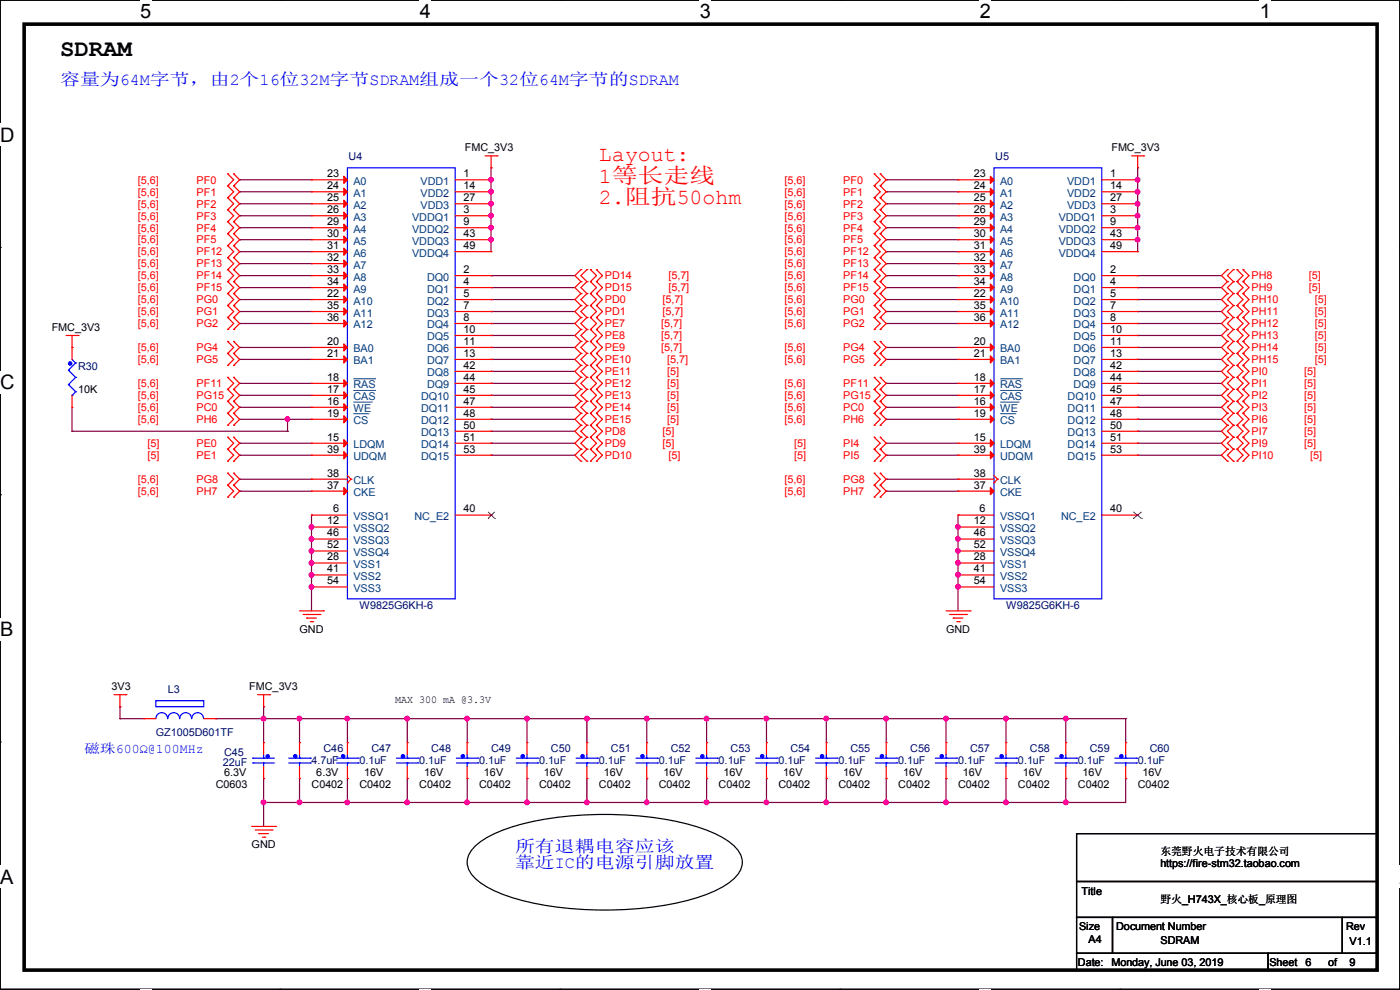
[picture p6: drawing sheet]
<svg xmlns="http://www.w3.org/2000/svg" width="297mm" height="210mm" viewBox="0 0 297 210" stroke-linecap="round" stroke-linejoin="round" font-family="sans-serif">
<defs><g id="words">
<text font-size="5.1" x="12.7" y="11.9">SDRAM</text>
<g font-size="4.6" fill="#f00">
<text x="127" y="34.2">Layout:</text>
<text x="127" y="38.7">1等长走线</text>
<text x="127" y="43.3">2.阻抗50ohm</text>
</g>
<g font-size="4.2">
<text x="29.7" y="3.9">5</text>
<text x="89.1" y="3.9">4</text>
<text x="148.5" y="3.9">3</text>
<text x="207.9" y="3.9">2</text>
<text x="267.2" y="3.9">1</text>
<text x="0" y="30.1">D</text>
<text x="0" y="82.5">C</text>
<text x="0" y="135">B</text>
<text x="0" y="187.4">A</text>
<text x="297" y="187.4">A</text>
</g>
<g font-size="3.6" fill="#00f">
<text x="12.7" y="18.1">容量为64M字节，由2个16位32M字节SDRAM组成一个32位64M字节的SDRAM</text>
<text x="109.3" y="180.6">所有退耦电容应该</text>
<text x="109.3" y="184.2">靠近IC的电源引脚放置</text>
</g>
<text font-size="2.8" fill="#00f" x="17.8" y="159.8">磁珠600Ω@100MHz</text>
<g font-size="2.3" fill="#000080">
<text x="74" y="33.9">U4</text>
<text x="211.1" y="33.9">U5</text>
<text x="16.6" y="78.6">R30</text>
<text x="76.2" y="129.1">W9825G6KH-6</text>
<text x="213.4" y="129.1">W9825G6KH-6</text>
<text x="35.6" y="146.9">L3</text>
<text x="33.1" y="156">GZ1005D601TF</text>
<text x="47.5" y="160.4">C45</text>
<text x="68.6" y="159.6">C46</text>
<text x="78.8" y="159.6">C47</text>
<text x="91.5" y="159.6">C48</text>
<text x="104.2" y="159.6">C49</text>
<text x="116.9" y="159.6">C50</text>
<text x="129.6" y="159.6">C51</text>
<text x="142.3" y="159.6">C52</text>
<text x="155" y="159.6">C53</text>
<text x="167.7" y="159.6">C54</text>
<text x="180.4" y="159.6">C55</text>
<text x="193.1" y="159.6">C56</text>
<text x="205.8" y="159.6">C57</text>
<text x="218.5" y="159.6">C58</text>
<text x="231.2" y="159.6">C59</text>
<text x="243.9" y="159.6">C60</text>
<text x="47.3" y="162.4">22uF</text>
<text x="66.1" y="162.1">4.7uF</text>
<text x="76.2" y="162.1">0.1uF</text>
<text x="88.9" y="162.1">0.1uF</text>
<text x="101.6" y="162.1">0.1uF</text>
<text x="114.4" y="162.1">0.1uF</text>
<text x="127" y="162.1">0.1uF</text>
<text x="139.8" y="162.1">0.1uF</text>
<text x="152.5" y="162.1">0.1uF</text>
<text x="165.2" y="162.1">0.1uF</text>
<text x="177.9" y="162.1">0.1uF</text>
<text x="190.6" y="162.1">0.1uF</text>
<text x="203.3" y="162.1">0.1uF</text>
<text x="216" y="162.1">0.1uF</text>
<text x="228.7" y="162.1">0.1uF</text>
<text x="241.4" y="162.1">0.1uF</text>
</g>
<g font-size="2.3">
<text x="98.6" y="32.1">FMC_3V3</text>
<text x="235.8" y="32.1">FMC_3V3</text>
<text x="69.4" y="37.6">23</text>
<text x="69.4" y="40.1">24</text>
<text x="98.3" y="40.1">14</text>
<text x="98.3" y="37.6">1</text>
<text x="206.6" y="37.6">23</text>
<text x="206.6" y="40.1">24</text>
<text x="235.5" y="40.1">14</text>
<text x="235.5" y="37.6">1</text>
<text x="69.4" y="42.7">25</text>
<text x="69.4" y="47.8">29</text>
<text x="69.4" y="45.2">26</text>
<text x="98.3" y="47.8">9</text>
<text x="98.3" y="45.2">3</text>
<text x="98.3" y="42.7">27</text>
<text x="206.6" y="42.7">25</text>
<text x="206.6" y="47.8">29</text>
<text x="206.6" y="45.2">26</text>
<text x="235.5" y="47.8">9</text>
<text x="235.5" y="45.2">3</text>
<text x="235.5" y="42.7">27</text>
<text x="69.4" y="52.8">31</text>
<text x="69.4" y="50.3">30</text>
<text x="98.3" y="50.3">43</text>
<text x="98.3" y="52.8">49</text>
<text x="206.6" y="52.8">31</text>
<text x="206.6" y="50.3">30</text>
<text x="235.5" y="50.3">43</text>
<text x="235.5" y="52.8">49</text>
<text x="69.4" y="57.9">33</text>
<text x="69.4" y="55.4">32</text>
<text x="98.3" y="57.9">2</text>
<text x="206.6" y="57.9">33</text>
<text x="206.6" y="55.4">32</text>
<text x="235.5" y="57.9">2</text>
<text x="69.4" y="60.5">34</text>
<text x="69.4" y="63">22</text>
<text x="69.4" y="65.5">35</text>
<text x="98.3" y="60.5">4</text>
<text x="98.3" y="63">5</text>
<text x="98.3" y="65.5">7</text>
<text x="206.6" y="60.5">34</text>
<text x="206.6" y="63">22</text>
<text x="206.6" y="65.5">35</text>
<text x="235.5" y="60.5">4</text>
<text x="235.5" y="63">5</text>
<text x="235.5" y="65.5">7</text>
<text x="11" y="70.2">FMC_3V3</text>
<text x="69.4" y="68.1">36</text>
<text x="98.3" y="68.1">8</text>
<text x="98.3" y="70.6">10</text>
<text x="206.6" y="68.1">36</text>
<text x="235.5" y="68.1">8</text>
<text x="235.5" y="70.6">10</text>
<text x="69.4" y="73.2">20</text>
<text x="69.4" y="75.7">21</text>
<text x="98.3" y="73.2">11</text>
<text x="98.3" y="75.7">13</text>
<text x="206.6" y="73.2">20</text>
<text x="206.6" y="75.7">21</text>
<text x="235.5" y="73.2">11</text>
<text x="235.5" y="75.7">13</text>
<text x="16.6" y="83.4">10K</text>
<text x="69.4" y="83.3">17</text>
<text x="69.4" y="80.8">18</text>
<text x="98.3" y="78.2">42</text>
<text x="98.3" y="80.8">44</text>
<text x="98.3" y="83.3">45</text>
<text x="206.6" y="83.3">17</text>
<text x="206.6" y="80.8">18</text>
<text x="235.5" y="78.2">42</text>
<text x="235.5" y="80.8">44</text>
<text x="235.5" y="83.3">45</text>
<text x="69.4" y="88.4">19</text>
<text x="69.4" y="85.9">16</text>
<text x="98.3" y="85.9">47</text>
<text x="98.3" y="88.4">48</text>
<text x="206.6" y="88.4">19</text>
<text x="206.6" y="85.9">16</text>
<text x="235.5" y="85.9">47</text>
<text x="235.5" y="88.4">48</text>
<text x="69.4" y="93.5">15</text>
<text x="98.3" y="90.9">50</text>
<text x="98.3" y="93.5">51</text>
<text x="206.6" y="93.5">15</text>
<text x="235.5" y="90.9">50</text>
<text x="235.5" y="93.5">51</text>
<text x="69.4" y="101.1">38</text>
<text x="69.4" y="96">39</text>
<text x="98.3" y="96">53</text>
<text x="206.6" y="101.1">38</text>
<text x="206.6" y="96">39</text>
<text x="235.5" y="96">53</text>
<text x="69.4" y="103.6">37</text>
<text x="206.6" y="103.6">37</text>
<text x="69.4" y="111.3">12</text>
<text x="69.4" y="113.8">46</text>
<text x="70.7" y="108.7">6</text>
<text x="98.3" y="108.7">40</text>
<text x="206.6" y="111.3">12</text>
<text x="206.6" y="113.8">46</text>
<text x="207.8" y="108.7">6</text>
<text x="235.5" y="108.7">40</text>
<text x="69.4" y="118.9">28</text>
<text x="69.4" y="116.3">52</text>
<text x="206.6" y="118.9">28</text>
<text x="206.6" y="116.3">52</text>
<text x="69.4" y="121.4">41</text>
<text x="69.4" y="124">54</text>
<text x="206.6" y="121.4">41</text>
<text x="206.6" y="124">54</text>
<text x="63.5" y="134.2">GND</text>
<text x="200.7" y="134.2">GND</text>
<text x="23.7" y="146.4">3V3</text>
<text x="52.9" y="146.4">FMC_3V3</text>
<text x="83.9" y="149.2">MAX 300 mA @3.3V</text>
<text x="45.8" y="167.2">C0603</text>
<text x="47.5" y="164.7">6.3V</text>
<text x="66.1" y="167.2">C0402</text>
<text x="67.1" y="164.7">6.3V</text>
<text x="76.2" y="167.2">C0402</text>
<text x="77.3" y="164.7">16V</text>
<text x="88.9" y="167.2">C0402</text>
<text x="90" y="164.7">16V</text>
<text x="101.6" y="167.2">C0402</text>
<text x="102.7" y="164.7">16V</text>
<text x="114.4" y="167.2">C0402</text>
<text x="115.4" y="164.7">16V</text>
<text x="127" y="167.2">C0402</text>
<text x="128.1" y="164.7">16V</text>
<text x="139.8" y="167.2">C0402</text>
<text x="140.8" y="164.7">16V</text>
<text x="152.5" y="167.2">C0402</text>
<text x="153.5" y="164.7">16V</text>
<text x="165.2" y="167.2">C0402</text>
<text x="166.2" y="164.7">16V</text>
<text x="177.9" y="167.2">C0402</text>
<text x="178.9" y="164.7">16V</text>
<text x="190.6" y="167.2">C0402</text>
<text x="191.6" y="164.7">16V</text>
<text x="203.3" y="167.2">C0402</text>
<text x="204.3" y="164.7">16V</text>
<text x="216" y="167.2">C0402</text>
<text x="217" y="164.7">16V</text>
<text x="228.7" y="167.2">C0402</text>
<text x="229.7" y="164.7">16V</text>
<text x="241.4" y="167.2">C0402</text>
<text x="242.4" y="164.7">16V</text>
<text x="53.4" y="179.9">GND</text>
<text x="246.2" y="181.4">东莞野火电子技术有限公司</text>
<text x="246.2" y="184">https://fire-stm32.taobao.com</text>
<text x="229.4" y="189.8">Title</text>
<text x="246.2" y="191.6">野火_H743X_核心板_原理图</text>
<text x="228.9" y="197.2">Size</text>
<text x="236.8" y="197.2">Document Number</text>
<text x="285.6" y="197.2">Rev</text>
<text x="230.9" y="200">A4</text>
<text x="246.2" y="200.2">SDRAM</text>
<text x="286.3" y="200.5">V1.1</text>
<text x="228.7" y="204.8">Date:</text>
<text x="235.8" y="204.8">Monday, June 03, 2019</text>
<text x="269.3" y="204.8">Sheet</text>
<text x="276.9" y="204.8">6</text>
<text x="281.7" y="204.8">of</text>
<text x="286.3" y="204.8">9</text>
</g>
<g font-size="2.3" fill="#f00">
<text x="29.3" y="38.9">[5,6]</text>
<text x="29.3" y="41.5">[5,6]</text>
<text x="41.7" y="38.9">PF0</text>
<text x="41.7" y="41.5">PF1</text>
<text x="166.4" y="38.9">[5,6]</text>
<text x="166.4" y="41.5">[5,6]</text>
<text x="178.9" y="38.9">PF0</text>
<text x="178.9" y="41.5">PF1</text>
<text x="29.3" y="44">[5,6]</text>
<text x="29.3" y="46.6">[5,6]</text>
<text x="41.7" y="44">PF2</text>
<text x="41.7" y="46.6">PF3</text>
<text x="166.4" y="44">[5,6]</text>
<text x="166.4" y="46.6">[5,6]</text>
<text x="178.9" y="44">PF2</text>
<text x="178.9" y="46.6">PF3</text>
<text x="29.3" y="49.1">[5,6]</text>
<text x="29.3" y="51.6">[5,6]</text>
<text x="41.7" y="49.1">PF4</text>
<text x="41.7" y="51.6">PF5</text>
<text x="166.4" y="49.1">[5,6]</text>
<text x="166.4" y="51.6">[5,6]</text>
<text x="178.9" y="49.1">PF4</text>
<text x="178.9" y="51.6">PF5</text>
<text x="29.3" y="54.2">[5,6]</text>
<text x="29.3" y="56.7">[5,6]</text>
<text x="29.3" y="59.3">[5,6]</text>
<text x="41.7" y="54.2">PF12</text>
<text x="41.7" y="56.7">PF13</text>
<text x="41.7" y="59.3">PF14</text>
<text x="128.3" y="59.3">PD14</text>
<text x="141.8" y="59.3">[5,7]</text>
<text x="166.4" y="54.2">[5,6]</text>
<text x="166.4" y="56.7">[5,6]</text>
<text x="166.4" y="59.3">[5,6]</text>
<text x="178.9" y="54.2">PF12</text>
<text x="178.9" y="56.7">PF13</text>
<text x="178.9" y="59.3">PF14</text>
<text x="265.5" y="59.3">PH8</text>
<text x="277.7" y="59.3">[5]</text>
<text x="29.3" y="61.8">[5,6]</text>
<text x="29.3" y="64.3">[5,6]</text>
<text x="41.7" y="61.8">PF15</text>
<text x="41.7" y="64.3">PG0</text>
<text x="128.3" y="61.8">PD15</text>
<text x="128.3" y="64.3">PD0</text>
<text x="140.5" y="64.3">[5,7]</text>
<text x="141.8" y="61.8">[5,7]</text>
<text x="166.4" y="61.8">[5,6]</text>
<text x="166.4" y="64.3">[5,6]</text>
<text x="178.9" y="61.8">PF15</text>
<text x="178.9" y="64.3">PG0</text>
<text x="265.5" y="61.8">PH9</text>
<text x="265.5" y="64.3">PH10</text>
<text x="277.7" y="61.8">[5]</text>
<text x="279" y="64.3">[5]</text>
<text x="29.3" y="66.9">[5,6]</text>
<text x="29.3" y="69.4">[5,6]</text>
<text x="41.7" y="66.9">PG1</text>
<text x="41.7" y="69.4">PG2</text>
<text x="128.3" y="66.9">PD1</text>
<text x="128.3" y="69.4">PE7</text>
<text x="128.3" y="72">PE8</text>
<text x="140.3" y="69.4">[5,7]</text>
<text x="140.3" y="72">[5,7]</text>
<text x="140.5" y="66.9">[5,7]</text>
<text x="166.4" y="66.9">[5,6]</text>
<text x="166.4" y="69.4">[5,6]</text>
<text x="178.9" y="66.9">PG1</text>
<text x="178.9" y="69.4">PG2</text>
<text x="265.5" y="66.9">PH11</text>
<text x="265.5" y="69.4">PH12</text>
<text x="265.5" y="72">PH13</text>
<text x="279" y="66.9">[5]</text>
<text x="279" y="69.4">[5]</text>
<text x="279" y="72">[5]</text>
<text x="29.3" y="74.5">[5,6]</text>
<text x="29.3" y="77">[5,6]</text>
<text x="41.7" y="74.5">PG4</text>
<text x="41.7" y="77">PG5</text>
<text x="128.3" y="74.5">PE9</text>
<text x="128.3" y="77">PE10</text>
<text x="140.3" y="74.5">[5,7]</text>
<text x="141.5" y="77">[5,7]</text>
<text x="166.4" y="74.5">[5,6]</text>
<text x="166.4" y="77">[5,6]</text>
<text x="178.9" y="74.5">PG4</text>
<text x="178.9" y="77">PG5</text>
<text x="265.5" y="74.5">PH14</text>
<text x="265.5" y="77">PH15</text>
<text x="279" y="74.5">[5]</text>
<text x="279" y="77">[5]</text>
<text x="29.3" y="82.1">[5,6]</text>
<text x="41.7" y="82.1">PF11</text>
<text x="128.3" y="79.6">PE11</text>
<text x="128.3" y="82.1">PE12</text>
<text x="141.5" y="79.6">[5]</text>
<text x="141.5" y="82.1">[5]</text>
<text x="166.4" y="82.1">[5,6]</text>
<text x="178.9" y="82.1">PF11</text>
<text x="265.5" y="79.6">PI0</text>
<text x="265.5" y="82.1">PI1</text>
<text x="276.7" y="79.6">[5]</text>
<text x="276.7" y="82.1">[5]</text>
<text x="29.3" y="84.7">[5,6]</text>
<text x="29.3" y="87.2">[5,6]</text>
<text x="29.3" y="89.7">[5,6]</text>
<text x="41.7" y="84.7">PG15</text>
<text x="41.7" y="87.2">PC0</text>
<text x="41.7" y="89.7">PH6</text>
<text x="128.3" y="84.7">PE13</text>
<text x="128.3" y="87.2">PE14</text>
<text x="128.3" y="89.7">PE15</text>
<text x="141.5" y="84.7">[5]</text>
<text x="141.5" y="87.2">[5]</text>
<text x="141.5" y="89.7">[5]</text>
<text x="166.4" y="84.7">[5,6]</text>
<text x="166.4" y="87.2">[5,6]</text>
<text x="166.4" y="89.7">[5,6]</text>
<text x="178.9" y="84.7">PG15</text>
<text x="178.9" y="87.2">PC0</text>
<text x="178.9" y="89.7">PH6</text>
<text x="265.5" y="84.7">PI2</text>
<text x="265.5" y="87.2">PI3</text>
<text x="265.5" y="89.7">PI6</text>
<text x="276.7" y="84.7">[5]</text>
<text x="276.7" y="87.2">[5]</text>
<text x="276.7" y="89.7">[5]</text>
<text x="31.3" y="94.8">[5]</text>
<text x="41.7" y="94.8">PE0</text>
<text x="128.3" y="92.3">PD8</text>
<text x="128.3" y="94.8">PD9</text>
<text x="140.5" y="92.3">[5]</text>
<text x="140.5" y="94.8">[5]</text>
<text x="168.5" y="94.8">[5]</text>
<text x="178.9" y="94.8">PI4</text>
<text x="265.5" y="92.3">PI7</text>
<text x="265.5" y="94.8">PI9</text>
<text x="276.7" y="92.3">[5]</text>
<text x="276.7" y="94.8">[5]</text>
<text x="31.3" y="97.4">[5]</text>
<text x="41.7" y="97.4">PE1</text>
<text x="128.3" y="97.4">PD10</text>
<text x="141.8" y="97.4">[5]</text>
<text x="168.5" y="97.4">[5]</text>
<text x="178.9" y="97.4">PI5</text>
<text x="265.5" y="97.4">PI10</text>
<text x="277.9" y="97.4">[5]</text>
<text x="29.3" y="105">[5,6]</text>
<text x="29.3" y="102.4">[5,6]</text>
<text x="41.7" y="105">PH7</text>
<text x="41.7" y="102.4">PG8</text>
<text x="166.4" y="105">[5,6]</text>
<text x="166.4" y="102.4">[5,6]</text>
<text x="178.9" y="105">PH7</text>
<text x="178.9" y="102.4">PG8</text>
</g>
<g font-size="2.3" fill="#004080">
<text x="75" y="39.2">A0</text>
<text x="75" y="41.7">A1</text>
<text x="89.2" y="41.7">VDD2</text>
<text x="89.2" y="39.2">VDD1</text>
<text x="212.1" y="39.2">A0</text>
<text x="212.1" y="41.7">A1</text>
<text x="226.4" y="41.7">VDD2</text>
<text x="226.4" y="39.2">VDD1</text>
<text x="75" y="44.3">A2</text>
<text x="75" y="46.8">A3</text>
<text x="87.4" y="46.8">VDDQ1</text>
<text x="89.2" y="44.3">VDD3</text>
<text x="212.1" y="44.3">A2</text>
<text x="212.1" y="46.8">A3</text>
<text x="224.6" y="46.8">VDDQ1</text>
<text x="226.4" y="44.3">VDD3</text>
<text x="75" y="49.4">A4</text>
<text x="75" y="51.9">A5</text>
<text x="87.4" y="49.4">VDDQ2</text>
<text x="87.4" y="51.9">VDDQ3</text>
<text x="212.1" y="49.4">A4</text>
<text x="212.1" y="51.9">A5</text>
<text x="224.6" y="49.4">VDDQ2</text>
<text x="224.6" y="51.9">VDDQ3</text>
<text x="75" y="59.5">A8</text>
<text x="75" y="54.4">A6</text>
<text x="75" y="57">A7</text>
<text x="87.4" y="54.4">VDDQ4</text>
<text x="90.6" y="59.5">DQ0</text>
<text x="212.1" y="59.5">A8</text>
<text x="212.1" y="54.4">A6</text>
<text x="212.1" y="57">A7</text>
<text x="224.6" y="54.4">VDDQ4</text>
<text x="227.8" y="59.5">DQ0</text>
<text x="75" y="62.1">A9</text>
<text x="75" y="64.6">A10</text>
<text x="90.6" y="62.1">DQ1</text>
<text x="90.6" y="64.6">DQ2</text>
<text x="212.1" y="62.1">A9</text>
<text x="212.1" y="64.6">A10</text>
<text x="227.8" y="62.1">DQ1</text>
<text x="227.8" y="64.6">DQ2</text>
<text x="75" y="69.7">A12</text>
<text x="75" y="67.1">A11</text>
<text x="90.6" y="67.1">DQ3</text>
<text x="90.6" y="69.7">DQ4</text>
<text x="212.1" y="69.7">A12</text>
<text x="212.1" y="67.1">A11</text>
<text x="227.8" y="67.1">DQ3</text>
<text x="227.8" y="69.7">DQ4</text>
<text x="75" y="74.8">BA0</text>
<text x="75" y="77.3">BA1</text>
<text x="90.6" y="72.2">DQ5</text>
<text x="90.6" y="74.8">DQ6</text>
<text x="90.6" y="77.3">DQ7</text>
<text x="212.1" y="74.8">BA0</text>
<text x="212.1" y="77.3">BA1</text>
<text x="227.8" y="72.2">DQ5</text>
<text x="227.8" y="74.8">DQ6</text>
<text x="227.8" y="77.3">DQ7</text>
<text x="75" y="82.4">RAS</text>
<text x="90.6" y="79.8">DQ8</text>
<text x="90.6" y="82.4">DQ9</text>
<text x="212.1" y="82.4">RAS</text>
<text x="227.8" y="79.8">DQ8</text>
<text x="227.8" y="82.4">DQ9</text>
<text x="75" y="84.9">CAS</text>
<text x="75" y="87.5">WE</text>
<text x="89.3" y="84.9">DQ10</text>
<text x="89.3" y="87.5">DQ11</text>
<text x="212.1" y="84.9">CAS</text>
<text x="212.1" y="87.5">WE</text>
<text x="226.5" y="84.9">DQ10</text>
<text x="226.5" y="87.5">DQ11</text>
<text x="75" y="90">CS</text>
<text x="75" y="95.1">LDQM</text>
<text x="89.3" y="90">DQ12</text>
<text x="89.3" y="92.5">DQ13</text>
<text x="89.3" y="95.1">DQ14</text>
<text x="212.1" y="90">CS</text>
<text x="212.1" y="95.1">LDQM</text>
<text x="226.5" y="90">DQ12</text>
<text x="226.5" y="92.5">DQ13</text>
<text x="226.5" y="95.1">DQ14</text>
<text x="75" y="97.6">UDQM</text>
<text x="89.3" y="97.6">DQ15</text>
<text x="212.1" y="97.6">UDQM</text>
<text x="226.5" y="97.6">DQ15</text>
<text x="75" y="105.2">CKE</text>
<text x="75" y="102.7">CLK</text>
<text x="212.1" y="105.2">CKE</text>
<text x="212.1" y="102.7">CLK</text>
<text x="75" y="110.3">VSSQ1</text>
<text x="75" y="112.9">VSSQ2</text>
<text x="87.9" y="110.3">NC_E2</text>
<text x="212.1" y="110.3">VSSQ1</text>
<text x="212.1" y="112.9">VSSQ2</text>
<text x="225.1" y="110.3">NC_E2</text>
<text x="75" y="115.4">VSSQ3</text>
<text x="75" y="117.9">VSSQ4</text>
<text x="212.1" y="115.4">VSSQ3</text>
<text x="212.1" y="117.9">VSSQ4</text>
<text x="75" y="123">VSS2</text>
<text x="75" y="125.6">VSS3</text>
<text x="75" y="120.5">VSS1</text>
<text x="212.1" y="123">VSS2</text>
<text x="212.1" y="125.6">VSS3</text>
<text x="212.1" y="120.5">VSS1</text>
</g>
</g></defs>
<path d="M0 0h297v209.8h-297z" fill="none" stroke="#000" stroke-width=".25"/>
<g fill="#fff">
<path d="M29.7 0h2.4v4.8h-2.4z"/>
<path d="M29.7 209.8h2.4v.2h-2.4z"/>
</g>
<path d="M59.4 0h.1M59.4 209.8h.1" fill="none" stroke="#000" stroke-width=".25"/>
<g fill="#fff">
<path d="M89.1 0h2.3v4.8h-2.3z"/>
<path d="M89.1 209.8h2.3v.2h-2.3z"/>
</g>
<path d="M118.8 0h.1M118.8 209.8h.1" fill="none" stroke="#000" stroke-width=".25"/>
<g fill="#fff">
<path d="M148.5 0h2.3v4.8h-2.3z"/>
<path d="M148.5 209.8h2.3v.2h-2.3z"/>
</g>
<path d="M178.2 0h.1M178.2 209.8h.1" fill="none" stroke="#000" stroke-width=".25"/>
<g fill="#fff">
<path d="M207.9 0h2.3v4.8h-2.3z"/>
<path d="M207.9 209.8h2.3v.2h-2.3z"/>
</g>
<path d="M237.6 0h.1M237.6 209.8h.1" fill="none" stroke="#000" stroke-width=".25"/>
<g fill="#fff">
<path d="M267.3 0h2.3v4.8h-2.3z"/>
<path d="M267.3 209.8h2.3v.2h-2.3z"/>
<path d="M0 26.2h3.1v4.8h-3.1z"/>
<path d="M0 78.7h3.1v4.7h-3.1z"/>
</g>
<path d="M0 52.5h.1M297 52.5h.1" fill="none" stroke="#000" stroke-width=".25"/>
<path d="M0 131.1h2.9v4.8h-2.9z" fill="#fff"/>
<path d="M0 104.9h.1M297 104.9h.1" fill="none" stroke="#000" stroke-width=".25"/>
<g fill="#fff">
<path d="M0 183.6h2.9v4.7h-2.9z"/>
<path d="M296.9 183.6h.1v4.7h-.1z"/>
</g>
<path d="M0 157.4h.1M297 157.4h.1M100.9 179.4a27.5 27.5 0 0 1 12.7-5.3 76.5 76.5 0 0 1 33.5 1 21.9 21.9 0 0 1 8.6 4.3 4.3 4.3 0 0 1 0 7 27.5 27.5 0 0 1-12.7 5.3 76.5 76.5 0 0 1-33.5-1 21.9 21.9 0 0 1-8.6-4.3 4.3 4.3 0 0 1 0-7zM228.4 176.8h63.7v10.2h-63.7zM228.4 187h63.7v7.6h-63.7zM228.4 194.6h7.6v7.6h-7.6zM236 194.6h48.8v7.6h-48.8zM284.8 194.6h7.3v7.6h-7.3zM228.4 202.2h40.6v3.6h-40.6zM269 202.2h23.1v3.6h-23.1z" fill="none" stroke="#000" stroke-width=".25"/>
<path d="M5.1 5.1h287v200.7h-287z" fill="none" stroke="#000" stroke-width=".76"/>
<g fill="none" stroke="#800040" stroke-width=".25">
<path d="M50.8 38.1h.1M50.8 38.1h15.3M104.2 38.1h.1M104.2 35.6h.1M104.2 35.6v17.8M188 38.1h.1M188 38.1h15.2M241.3 38.1h.1M241.3 35.6h.1M241.3 35.6v17.8M50.8 40.7h.1M50.8 43.2h.1"/>
<path d="M50.8 45.8h.1M50.8 48.3h.1M50.8 50.8h.1M50.8 53.4h.1M50.8 55.9h.1M50.8 58.5h.1M50.8 58.5h15.3M50.8 40.7h15.3M50.8 43.2h15.3M50.8 45.8h15.3M50.8 48.3h15.3M50.8 50.8h15.3"/>
<path d="M50.8 53.4h15.3M50.8 55.9h15.3M104.2 40.7h.1M104.2 43.2h.1M104.2 45.8h.1M104.2 48.3h.1M104.2 50.8h.1M104.2 58.5h.1M104.2 58.5h17.8M188 40.7h.1M188 43.2h.1M188 45.8h.1"/>
<path d="M188 48.3h.1M188 50.8h.1M188 53.4h.1M188 55.9h.1M188 58.5h.1M188 58.5h15.2M188 40.7h15.2M188 43.2h15.2M188 45.8h15.2M188 48.3h15.2M188 50.8h15.2M188 53.4h15.2"/>
<path d="M188 55.9h15.2M241.3 40.7h.1M241.3 43.2h.1M241.3 45.8h.1M241.3 48.3h.1M241.3 50.8h.1M241.3 58.5h.1M241.3 58.5h17.8M50.8 61h.1M50.8 63.5h.1M50.8 66.1h.1M50.8 68.6h.1"/>
<path d="M50.8 73.7h.1M50.8 76.2h.1M50.8 61h15.3M50.8 63.5h15.3M50.8 66.1h15.3M50.8 68.6h15.3M50.8 73.7h15.3M50.8 76.2h15.3M104.2 61h.1M104.2 63.5h.1M104.2 66.1h.1M104.2 68.6h.1"/>
<path d="M104.2 71.2h.1M104.2 73.7h.1M104.2 76.2h.1M104.2 78.8h.1M104.2 61h17.8M104.2 63.5h17.8M104.2 66.1h17.8M104.2 68.6h17.8M104.2 71.2h17.8M104.2 73.7h17.8M104.2 76.2h17.8M104.2 78.8h17.8"/>
<path d="M188 61h.1M188 63.5h.1M188 66.1h.1M188 68.6h.1M188 73.7h.1M188 76.2h.1M188 61h15.2M188 63.5h15.2M188 66.1h15.2M188 68.6h15.2M188 73.7h15.2M188 76.2h15.2"/>
<path d="M241.3 61h.1M241.3 63.5h.1M241.3 66.1h.1M241.3 68.6h.1M241.3 71.2h.1M241.3 73.7h.1M241.3 76.2h.1M241.3 78.8h.1M241.3 61h17.8M241.3 63.5h17.8M241.3 66.1h17.8M241.3 68.6h17.8"/>
<path d="M241.3 71.2h17.8M241.3 73.7h17.8M241.3 76.2h17.8M241.3 78.8h17.8M15.3 91.5h.1M15.3 91.5h45.7M15.3 86.4v5.1M50.8 81.3h.1M50.8 83.9h.1M50.8 86.4h.1M50.8 94h.1M50.8 96.6h.1"/>
<path d="M50.8 81.3h15.3M50.8 83.9h15.3M50.8 86.4h15.3M50.8 88.9h15.3M50.8 94h15.3M50.8 96.6h15.3M61 88.9h.1M61 91.5h.1M61 88.9v2.6M66.1 88.9h.1M104.2 81.3h.1M104.2 83.9h.1"/>
<path d="M104.2 86.4h.1M104.2 88.9h.1M104.2 91.5h.1M104.2 94h.1M104.2 96.6h.1M104.2 81.3h17.8M104.2 83.9h17.8M104.2 86.4h17.8M104.2 88.9h17.8M104.2 91.5h17.8M104.2 94h17.8M104.2 96.6h17.8"/>
<path d="M188 88.9h.1M188 81.3h.1M188 83.9h.1M188 86.4h.1M188 94h.1M188 96.6h.1M188 81.3h15.2M188 83.9h15.2M188 86.4h15.2M188 88.9h15.2M188 94h15.2M188 96.6h15.2"/>
<path d="M241.3 81.3h.1M241.3 83.9h.1M241.3 86.4h.1M241.3 88.9h.1M241.3 91.5h.1M241.3 94h.1M241.3 96.6h.1M241.3 81.3h17.8M241.3 83.9h17.8M241.3 86.4h17.8M241.3 88.9h17.8M241.3 91.5h17.8"/>
<path d="M241.3 94h17.8M241.3 96.6h17.8M50.8 104.2h.1M50.8 101.6h.1M50.8 104.2h15.3M50.8 101.6h15.3M66.1 119.4h.1M66.1 109.3h.1M66.1 111.8h.1M66.1 114.3h.1M66.1 116.9h.1M66.1 109.3v20.3"/>
<path d="M188 104.2h.1M188 101.6h.1M188 104.2h15.2M188 101.6h15.2M203.2 119.4h.1M203.2 109.3h.1M203.2 111.8h.1M203.2 114.3h.1M203.2 116.9h.1M203.2 109.3v20.3M66.1 122h.1M66.1 124.5h.1"/>
<path d="M203.2 122h.1M203.2 124.5h.1M25.4 149.9h.1M25.4 152.4h.1M25.4 149.9v2.5M25.4 152.4h5.1M45.8 152.4h.1M45.8 152.4h193M55.9 152.4h.1M55.9 149.9h.1M55.9 149.9v7.6M63.5 152.4h.1"/>
<path d="M63.5 152.4v5.1M73.7 152.4h.1M73.7 152.4v5.1M86.4 152.4h.1M86.4 152.4v5.1M99.1 152.4h.1M99.1 152.4v5.1M111.8 152.4h.1M111.8 152.4v5.1M124.5 152.4h.1M124.5 152.4v5.1M137.2 152.4h.1"/>
<path d="M137.2 152.4v5.1M149.9 152.4h.1M149.9 152.4v5.1M162.6 152.4h.1M162.6 152.4v5.1M175.3 152.4h.1M175.3 152.4v5.1M188 152.4h.1M188 152.4v5.1M200.7 152.4h.1M200.7 152.4v5.1M213.4 152.4h.1"/>
<path d="M213.4 152.4v5.1M226.1 152.4h.1M226.1 152.4v5.1M238.8 152.4h.1M238.8 152.4v5.1M55.9 165.1h.1M55.9 170.2h.1M55.9 165.1v10.2M63.5 165.1h.1M63.5 170.2h.1M63.5 165.1v5.1M73.7 165.1h.1"/>
<path d="M73.7 170.2h.1M73.7 165.1v5.1M86.4 165.1h.1M86.4 170.2h.1M86.4 165.1v5.1M99.1 165.1h.1M99.1 170.2h.1M99.1 165.1v5.1M111.8 165.1h.1M111.8 170.2h.1M111.8 165.1v5.1M124.5 165.1h.1"/>
<path d="M124.5 170.2h.1M124.5 165.1v5.1M137.2 165.1h.1M137.2 170.2h.1M137.2 165.1v5.1M149.9 165.1h.1M149.9 170.2h.1M149.9 165.1v5.1M162.6 165.1h.1M162.6 170.2h.1M162.6 165.1v5.1M175.3 165.1h.1"/>
<path d="M175.3 170.2h.1M175.3 165.1v5.1M188 165.1h.1M188 170.2h.1M188 165.1v5.1M200.7 165.1h.1M200.7 170.2h.1M200.7 165.1v5.1M213.4 165.1h.1M213.4 170.2h.1M213.4 165.1v5.1M226.1 165.1h.1"/>
<path d="M226.1 170.2h.1M226.1 165.1v5.1M238.8 165.1h.1M238.8 165.1v5.1h-182.9"/>
</g>
<g fill="#f0f" stroke="#f0f" stroke-width=".25">
<circle cx="104.2" cy="40.7" r=".49"/>
<circle cx="104.2" cy="38.1" r=".49"/>
<circle cx="104.2" cy="45.7" r=".49"/>
<circle cx="104.2" cy="43.2" r=".49"/>
<circle cx="104.2" cy="48.3" r=".49"/>
<circle cx="104.2" cy="50.8" r=".49"/>
<circle cx="66.1" cy="124.5" r=".49"/>
<circle cx="66.1" cy="121.9" r=".49"/>
<circle cx="66.1" cy="114.3" r=".49"/>
<circle cx="66.1" cy="111.8" r=".49"/>
<circle cx="66.1" cy="116.9" r=".49"/>
<circle cx="66.1" cy="119.4" r=".49"/>
<circle cx="61" cy="88.9" r=".49"/>
<circle cx="63.5" cy="170.2" r=".49"/>
<circle cx="55.9" cy="152.4" r=".49"/>
<circle cx="55.9" cy="170.2" r=".49"/>
<circle cx="63.5" cy="152.4" r=".49"/>
<circle cx="86.4" cy="152.4" r=".49"/>
<circle cx="73.7" cy="152.4" r=".49"/>
<circle cx="86.4" cy="170.2" r=".49"/>
<circle cx="73.7" cy="170.2" r=".49"/>
<circle cx="99.1" cy="152.4" r=".49"/>
<circle cx="111.8" cy="170.2" r=".49"/>
<circle cx="99.1" cy="170.2" r=".49"/>
<circle cx="111.8" cy="152.4" r=".49"/>
<circle cx="124.5" cy="152.4" r=".49"/>
<circle cx="124.5" cy="170.2" r=".49"/>
<circle cx="149.9" cy="152.4" r=".49"/>
<circle cx="137.2" cy="152.4" r=".49"/>
<circle cx="149.9" cy="170.2" r=".49"/>
<circle cx="137.2" cy="170.2" r=".49"/>
<circle cx="241.3" cy="40.7" r=".49"/>
<circle cx="241.3" cy="43.2" r=".49"/>
<circle cx="241.3" cy="45.7" r=".49"/>
<circle cx="241.3" cy="48.3" r=".49"/>
<circle cx="241.3" cy="50.8" r=".49"/>
<circle cx="203.2" cy="121.9" r=".49"/>
<circle cx="203.2" cy="124.5" r=".49"/>
<circle cx="203.2" cy="111.8" r=".49"/>
<circle cx="203.2" cy="116.9" r=".49"/>
<circle cx="203.2" cy="114.3" r=".49"/>
<circle cx="203.2" cy="119.4" r=".49"/>
<circle cx="241.3" cy="38.1" r=".49"/>
<circle cx="188" cy="170.2" r=".49"/>
<circle cx="175.3" cy="170.2" r=".49"/>
<circle cx="175.3" cy="152.4" r=".49"/>
<circle cx="188" cy="152.4" r=".49"/>
<circle cx="200.7" cy="152.4" r=".49"/>
<circle cx="200.7" cy="170.2" r=".49"/>
<circle cx="213.4" cy="152.4" r=".49"/>
<circle cx="226.1" cy="170.2" r=".49"/>
<circle cx="213.4" cy="170.2" r=".49"/>
<circle cx="226.1" cy="152.4" r=".49"/>
<circle cx="162.6" cy="170.2" r=".49"/>
<circle cx="162.6" cy="152.4" r=".49"/>
</g>
<g fill="none" stroke="#f00" stroke-width=".25">
<path d="M48.3 39.4h.1M48.3 36.9h.1M48.3 36.9l1.3 1.2-1.3 1.3M48.3 39.4l1.3 1.3-1.3 1.3M49.6 36.9h.1M49.6 39.4h.1M49.6 36.9l1.2 1.2-1.2 1.3M49.6 39.4l1.2 1.3-1.2 1.3M66.1 38.1h.1M66.1 38.1h7.6M96.6 38.1h7.6M102.9 33.1h2.6"/>
<path d="M104.2 35.6h.1M104.2 38.1h.1M104.2 33.1v2.5M105.5 33.1h.1M185.5 39.4h.1M185.5 36.9h.1M185.5 36.9l1.2 1.2-1.2 1.3M185.5 39.4l1.2 1.3-1.2 1.3M186.7 36.9h.1M186.7 39.4h.1M186.7 36.9l1.3 1.2-1.3 1.3M186.7 39.4l1.3 1.3-1.3 1.3"/>
<path d="M203.2 38.1h.1M203.2 38.1h7.7M233.7 38.1h7.6M240.1 33.1h2.5M241.3 35.6h.1M241.3 38.1h.1M241.3 33.1v2.5M242.6 33.1h.1M48.3 42h.1M48.3 44.5h.1M48.3 47h.1M48.3 49.6h.1"/>
<path d="M48.3 52.1h.1M48.3 54.7h.1M48.3 57.2h.1M48.3 59.7h.1M48.3 42l1.3 1.2-1.3 1.3M48.3 44.5l1.3 1.3-1.3 1.2M48.3 47l1.3 1.3-1.3 1.3M48.3 49.6l1.3 1.2-1.3 1.3M48.3 52.1l1.3 1.3-1.3 1.3M48.3 54.7l1.3 1.2-1.3 1.3M48.3 57.2l1.3 1.3-1.3 1.2M48.3 59.7l1.3 1.3-1.3 1.3"/>
<path d="M49.6 42h.1M49.6 44.5h.1M49.6 47h.1M49.6 49.6h.1M49.6 52.1h.1M49.6 54.7h.1M49.6 57.2h.1M49.6 59.7h.1M49.6 42l1.2 1.2-1.2 1.3M49.6 44.5l1.2 1.3-1.2 1.2M49.6 47l1.2 1.3-1.2 1.3M49.6 49.6l1.2 1.2-1.2 1.3"/>
<path d="M49.6 52.1l1.2 1.3-1.2 1.3M49.6 54.7l1.2 1.2-1.2 1.3M49.6 57.2l1.2 1.3-1.2 1.2M49.6 59.7l1.2 1.3-1.2 1.3M66.1 58.5h.1M66.1 53.4h.1M66.1 55.9h.1M66.1 40.7h.1M66.1 43.2h.1M66.1 48.3h.1M66.1 50.8h.1M66.1 45.8h.1"/>
<path d="M66.1 58.5h7.6M66.1 48.3h7.6M66.1 53.4h7.6M66.1 55.9h7.6M66.1 45.8h7.6M66.1 50.8h7.6M66.1 40.7h7.6M66.1 43.2h7.6M96.6 58.5h7.6M96.6 48.3h7.6M96.6 53.4h7.6M96.6 45.8h7.6"/>
<path d="M96.6 50.8h7.6M96.6 40.7h7.6M96.6 43.2h7.6M104.2 48.3h.1M104.2 45.8h.1M104.2 50.8h.1M104.2 53.4h.1M104.2 43.2h.1M104.2 58.5h.1M104.2 40.7h.1M123.2 57.2h.1M123.2 59.7h.1"/>
<path d="M123.2 57.2l-1.2 1.3 1.2 1.2M123.2 59.7l-1.2 1.3 1.2 1.3M124.5 59.7h.1M124.5 57.2h.1M124.5 57.2l-1.3 1.3 1.3 1.2M124.5 59.7l-1.3 1.3 1.3 1.3M125.3 59.7h.1M125.3 57.2h.1M125.3 57.2l1.2 1.3-1.2 1.2M125.3 59.7l1.2 1.3-1.2 1.3M126.5 57.2h.1M126.5 59.7h.1"/>
<path d="M126.5 57.2l1.3 1.3-1.3 1.2M126.5 59.7l1.3 1.3-1.3 1.3M185.5 42h.1M185.5 44.5h.1M185.5 47h.1M185.5 49.6h.1M185.5 52.1h.1M185.5 54.7h.1M185.5 57.2h.1M185.5 59.7h.1M185.5 42l1.2 1.2-1.2 1.3M185.5 44.5l1.2 1.3-1.2 1.2"/>
<path d="M185.5 47l1.2 1.3-1.2 1.3M185.5 49.6l1.2 1.2-1.2 1.3M185.5 52.1l1.2 1.3-1.2 1.3M185.5 54.7l1.2 1.2-1.2 1.3M185.5 57.2l1.2 1.3-1.2 1.2M185.5 59.7l1.2 1.3-1.2 1.3M186.7 42h.1M186.7 44.5h.1M186.7 47h.1M186.7 49.6h.1M186.7 52.1h.1M186.7 54.7h.1"/>
<path d="M186.7 57.2h.1M186.7 59.7h.1M186.7 42l1.3 1.2-1.3 1.3M186.7 44.5l1.3 1.3-1.3 1.2M186.7 47l1.3 1.3-1.3 1.3M186.7 49.6l1.3 1.2-1.3 1.3M186.7 52.1l1.3 1.3-1.3 1.3M186.7 54.7l1.3 1.2-1.3 1.3M186.7 57.2l1.3 1.3-1.3 1.2M186.7 59.7l1.3 1.3-1.3 1.3M203.2 58.5h.1M203.2 53.4h.1"/>
<path d="M203.2 55.9h.1M203.2 40.7h.1M203.2 43.2h.1M203.2 48.3h.1M203.2 50.8h.1M203.2 45.8h.1M203.2 58.5h7.7M203.2 48.3h7.7M203.2 53.4h7.7M203.2 55.9h7.7M203.2 45.8h7.7M203.2 50.8h7.7"/>
<path d="M203.2 40.7h7.7M203.2 43.2h7.7M233.7 58.5h7.6M233.7 48.3h7.6M233.7 53.4h7.6M233.7 45.8h7.6M233.7 50.8h7.6M233.7 40.7h7.6M233.7 43.2h7.6M241.3 48.3h.1M241.3 45.8h.1M241.3 50.8h.1"/>
<path d="M241.3 53.4h.1M241.3 43.2h.1M241.3 58.5h.1M241.3 40.7h.1M260.4 57.2h.1M260.4 59.7h.1M260.4 57.2l-1.3 1.3 1.3 1.2M260.4 59.7l-1.3 1.3 1.3 1.3M261.7 59.7h.1M261.7 57.2h.1M261.7 57.2l-1.3 1.3 1.3 1.2M261.7 59.7l-1.3 1.3 1.3 1.3"/>
<path d="M262.4 59.7h.1M262.4 57.2h.1M262.4 57.2l1.3 1.3-1.3 1.2M262.4 59.7l1.3 1.3-1.3 1.3M263.7 57.2h.1M263.7 59.7h.1M263.7 57.2l1.3 1.3-1.3 1.2M263.7 59.7l1.3 1.3-1.3 1.3M14 71.2h2.6M15.3 73.7h.1M15.3 71.2v5M16.6 71.2h.1"/>
<path d="M48.3 62.3h.1M48.3 64.8h.1M48.3 67.4h.1M48.3 69.9h.1M48.3 75h.1M48.3 72.4h.1M48.3 77.5h.1M48.3 62.3l1.3 1.2-1.3 1.3M48.3 64.8l1.3 1.3-1.3 1.3M48.3 67.4l1.3 1.2-1.3 1.3M48.3 72.4l1.3 1.3-1.3 1.3M48.3 75l1.3 1.2-1.3 1.3"/>
<path d="M49.6 62.3h.1M49.6 64.8h.1M49.6 67.4h.1M49.6 69.9h.1M49.6 72.4h.1M49.6 75h.1M49.6 77.5h.1M49.6 62.3l1.2 1.2-1.2 1.3M49.6 64.8l1.2 1.3-1.2 1.3M49.6 67.4l1.2 1.2-1.2 1.3M49.6 72.4l1.2 1.3-1.2 1.3M49.6 75l1.2 1.2-1.2 1.3"/>
<path d="M66.1 61h.1M66.1 73.7h.1M66.1 76.2h.1M66.1 68.6h.1M66.1 63.5h.1M66.1 66.1h.1M66.1 61h7.6M66.1 73.7h7.6M66.1 76.2h7.6M66.1 68.6h7.6M66.1 63.5h7.6M66.1 66.1h7.6"/>
<path d="M96.6 71.2h7.6M96.6 61h7.6M96.6 73.7h7.6M96.6 76.2h7.6M96.6 68.6h7.6M96.6 63.5h7.6M96.6 66.1h7.6M96.6 78.8h7.6M104.2 61h.1M104.2 63.5h.1M104.2 66.1h.1M104.2 68.6h.1"/>
<path d="M104.2 71.2h.1M104.2 73.7h.1M104.2 76.2h.1M104.2 78.8h.1M123.2 62.3h.1M123.2 64.8h.1M123.2 67.4h.1M123.2 69.9h.1M123.2 72.4h.1M123.2 75h.1M123.2 77.5h.1M123.2 62.3l-1.2 1.2 1.2 1.3"/>
<path d="M123.2 64.8l-1.2 1.3 1.2 1.3M123.2 67.4l-1.2 1.2 1.2 1.3M123.2 69.9l-1.2 1.3 1.2 1.2M123.2 72.4l-1.2 1.3 1.2 1.3M123.2 75l-1.2 1.2 1.2 1.3M123.2 77.5l-1.2 1.3 1.2 1.3M124.5 62.3h.1M124.5 64.8h.1M124.5 67.4h.1M124.5 69.9h.1M124.5 72.4h.1M124.5 75h.1"/>
<path d="M124.5 77.5h.1M124.5 62.3l-1.3 1.2 1.3 1.3M124.5 64.8l-1.3 1.3 1.3 1.3M124.5 67.4l-1.3 1.2 1.3 1.3M124.5 69.9l-1.3 1.3 1.3 1.2M124.5 72.4l-1.3 1.3 1.3 1.3M124.5 75l-1.3 1.2 1.3 1.3M124.5 77.5l-1.3 1.3 1.3 1.3M125.3 62.3h.1M125.3 64.8h.1M125.3 67.4h.1M125.3 69.9h.1"/>
<path d="M125.3 72.4h.1M125.3 75h.1M125.3 77.5h.1M125.3 62.3l1.2 1.2-1.2 1.3M125.3 64.8l1.2 1.3-1.2 1.3M125.3 67.4l1.2 1.2-1.2 1.3M125.3 69.9l1.2 1.3-1.2 1.2M125.3 72.4l1.2 1.3-1.2 1.3M125.3 75l1.2 1.2-1.2 1.3M125.3 77.5l1.2 1.3-1.2 1.3M126.5 62.3h.1M126.5 64.8h.1"/>
<path d="M126.5 67.4h.1M126.5 69.9h.1M126.5 72.4h.1M126.5 75h.1M126.5 77.5h.1M126.5 62.3l1.3 1.2-1.3 1.3M126.5 64.8l1.3 1.3-1.3 1.3M126.5 67.4l1.3 1.2-1.3 1.3M126.5 69.9l1.3 1.3-1.3 1.2M126.5 72.4l1.3 1.3-1.3 1.3M126.5 75l1.3 1.2-1.3 1.3M126.5 77.5l1.3 1.3-1.3 1.3"/>
<path d="M185.5 62.3h.1M185.5 64.8h.1M185.5 67.4h.1M185.5 69.9h.1M185.5 75h.1M185.5 72.4h.1M185.5 77.5h.1M185.5 62.3l1.2 1.2-1.2 1.3M185.5 64.8l1.2 1.3-1.2 1.3M185.5 67.4l1.2 1.2-1.2 1.3M185.5 72.4l1.2 1.3-1.2 1.3M185.5 75l1.2 1.2-1.2 1.3"/>
<path d="M186.7 62.3h.1M186.7 64.8h.1M186.7 67.4h.1M186.7 69.9h.1M186.7 72.4h.1M186.7 75h.1M186.7 77.5h.1M186.7 62.3l1.3 1.2-1.3 1.3M186.7 64.8l1.3 1.3-1.3 1.3M186.7 67.4l1.3 1.2-1.3 1.3M186.7 72.4l1.3 1.3-1.3 1.3M186.7 75l1.3 1.2-1.3 1.3"/>
<path d="M203.2 61h.1M203.2 73.7h.1M203.2 76.2h.1M203.2 68.6h.1M203.2 63.5h.1M203.2 66.1h.1M203.2 61h7.7M203.2 73.7h7.7M203.2 76.2h7.7M203.2 68.6h7.7M203.2 63.5h7.7M203.2 66.1h7.7"/>
<path d="M233.7 71.2h7.6M233.7 61h7.6M233.7 73.7h7.6M233.7 76.2h7.6M233.7 68.6h7.6M233.7 63.5h7.6M233.7 66.1h7.6M233.7 78.8h7.6M241.3 61h.1M241.3 63.5h.1M241.3 66.1h.1M241.3 68.6h.1"/>
<path d="M241.3 71.2h.1M241.3 73.7h.1M241.3 76.2h.1M241.3 78.8h.1M260.4 62.3h.1M260.4 64.8h.1M260.4 67.4h.1M260.4 69.9h.1M260.4 72.4h.1M260.4 75h.1M260.4 77.5h.1M260.4 62.3l-1.3 1.2 1.3 1.3"/>
<path d="M260.4 64.8l-1.3 1.3 1.3 1.3M260.4 67.4l-1.3 1.2 1.3 1.3M260.4 69.9l-1.3 1.3 1.3 1.2M260.4 72.4l-1.3 1.3 1.3 1.3M260.4 75l-1.3 1.2 1.3 1.3M260.4 77.5l-1.3 1.3 1.3 1.3M261.7 62.3h.1M261.7 64.8h.1M261.7 67.4h.1M261.7 69.9h.1M261.7 72.4h.1M261.7 75h.1"/>
<path d="M261.7 77.5h.1M261.7 62.3l-1.3 1.2 1.3 1.3M261.7 64.8l-1.3 1.3 1.3 1.3M261.7 67.4l-1.3 1.2 1.3 1.3M261.7 69.9l-1.3 1.3 1.3 1.2M261.7 72.4l-1.3 1.3 1.3 1.3M261.7 75l-1.3 1.2 1.3 1.3M261.7 77.5l-1.3 1.3 1.3 1.3M262.4 62.3h.1M262.4 64.8h.1M262.4 67.4h.1M262.4 69.9h.1"/>
<path d="M262.4 72.4h.1M262.4 75h.1M262.4 77.5h.1M262.4 62.3l1.3 1.2-1.3 1.3M262.4 64.8l1.3 1.3-1.3 1.3M262.4 67.4l1.3 1.2-1.3 1.3M262.4 69.9l1.3 1.3-1.3 1.2M262.4 72.4l1.3 1.3-1.3 1.3M262.4 75l1.3 1.2-1.3 1.3M262.4 77.5l1.3 1.3-1.3 1.3M263.7 62.3h.1M263.7 64.8h.1"/>
<path d="M263.7 67.4h.1M263.7 69.9h.1M263.7 72.4h.1M263.7 75h.1M263.7 77.5h.1M263.7 62.3l1.3 1.2-1.3 1.3M263.7 64.8l1.3 1.3-1.3 1.3M263.7 67.4l1.3 1.2-1.3 1.3M263.7 69.9l1.3 1.3-1.3 1.2M263.7 72.4l1.3 1.3-1.3 1.3M263.7 75l1.3 1.2-1.3 1.3M263.7 77.5l1.3 1.3-1.3 1.3"/>
<path d="M15.3 86.4h.1M15.3 83.9v2.5M48.3 82.6h.1M48.3 80.1h.1M48.3 85.1h.1M48.3 87.7h.1M48.3 90.2h.1M48.3 95.3h.1M48.3 92.8h.1M48.3 97.8h.1M48.3 80.1l1.3 1.2-1.3 1.3M48.3 82.6l1.3 1.3-1.3 1.2"/>
<path d="M48.3 85.1l1.3 1.3-1.3 1.3M48.3 87.7l1.3 1.2-1.3 1.3M48.3 92.8l1.3 1.2-1.3 1.3M48.3 95.3l1.3 1.3-1.3 1.2M49.6 80.1h.1M49.6 82.6h.1M49.6 85.1h.1M49.6 87.7h.1M49.6 90.2h.1M49.6 92.8h.1M49.6 95.3h.1M49.6 97.8h.1"/>
<path d="M49.6 80.1l1.2 1.2-1.2 1.3M49.6 82.6l1.2 1.3-1.2 1.2M49.6 85.1l1.2 1.3-1.2 1.3M49.6 87.7l1.2 1.2-1.2 1.3M49.6 92.8l1.2 1.2-1.2 1.3M49.6 95.3l1.2 1.3-1.2 1.2M66.1 88.9h.1M66.1 83.9h.1M66.1 81.3h.1M66.1 86.4h.1M66.1 96.6h.1M66.1 94h.1"/>
<path d="M66.1 88.9h7.6M66.1 83.9h7.6M66.1 81.3h7.6M66.1 86.4h7.6M66.1 96.6h7.6M66.1 94h7.6M96.6 88.9h7.6M96.6 83.9h7.6M96.6 81.3h7.6M96.6 86.4h7.6M96.6 96.6h7.6M96.6 94h7.6"/>
<path d="M96.6 91.5h7.6M104.2 81.3h.1M104.2 83.9h.1M104.2 86.4h.1M104.2 88.9h.1M104.2 91.5h.1M104.2 94h.1M104.2 96.6h.1M123.2 80.1h.1M123.2 82.6h.1M123.2 85.1h.1M123.2 87.7h.1"/>
<path d="M123.2 90.2h.1M123.2 92.8h.1M123.2 95.3h.1M123.2 97.8h.1M123.2 80.1l-1.2 1.2 1.2 1.3M123.2 82.6l-1.2 1.3 1.2 1.2M123.2 85.1l-1.2 1.3 1.2 1.3M123.2 87.7l-1.2 1.2 1.2 1.3M123.2 90.2l-1.2 1.3 1.2 1.3M123.2 92.8l-1.2 1.2 1.2 1.3M123.2 95.3l-1.2 1.3 1.2 1.2M124.5 80.1h.1"/>
<path d="M124.5 82.6h.1M124.5 85.1h.1M124.5 87.7h.1M124.5 90.2h.1M124.5 92.8h.1M124.5 95.3h.1M124.5 97.8h.1M124.5 80.1l-1.3 1.2 1.3 1.3M124.5 82.6l-1.3 1.3 1.3 1.2M124.5 85.1l-1.3 1.3 1.3 1.3M124.5 87.7l-1.3 1.2 1.3 1.3M124.5 90.2l-1.3 1.3 1.3 1.3"/>
<path d="M124.5 92.8l-1.3 1.2 1.3 1.3M124.5 95.3l-1.3 1.3 1.3 1.2M125.3 80.1h.1M125.3 82.6h.1M125.3 85.1h.1M125.3 87.7h.1M125.3 90.2h.1M125.3 92.8h.1M125.3 95.3h.1M125.3 97.8h.1M125.3 80.1l1.2 1.2-1.2 1.3M125.3 82.6l1.2 1.3-1.2 1.2"/>
<path d="M125.3 85.1l1.2 1.3-1.2 1.3M125.3 87.7l1.2 1.2-1.2 1.3M125.3 90.2l1.2 1.3-1.2 1.3M125.3 92.8l1.2 1.2-1.2 1.3M125.3 95.3l1.2 1.3-1.2 1.2M126.5 80.1h.1M126.5 82.6h.1M126.5 85.1h.1M126.5 87.7h.1M126.5 90.2h.1M126.5 92.8h.1M126.5 95.3h.1"/>
<path d="M126.5 97.8h.1M126.5 80.1l1.3 1.2-1.3 1.3M126.5 82.6l1.3 1.3-1.3 1.2M126.5 85.1l1.3 1.3-1.3 1.3M126.5 87.7l1.3 1.2-1.3 1.3M126.5 90.2l1.3 1.3-1.3 1.3M126.5 92.8l1.3 1.2-1.3 1.3M126.5 95.3l1.3 1.3-1.3 1.2M185.5 82.6h.1M185.5 80.1h.1M185.5 85.1h.1M185.5 87.7h.1"/>
<path d="M185.5 90.2h.1M185.5 95.3h.1M185.5 92.8h.1M185.5 97.8h.1M185.5 80.1l1.2 1.2-1.2 1.3M185.5 82.6l1.2 1.3-1.2 1.2M185.5 85.1l1.2 1.3-1.2 1.3M185.5 87.7l1.2 1.2-1.2 1.3M185.5 92.8l1.2 1.2-1.2 1.3M185.5 95.3l1.2 1.3-1.2 1.2M186.7 80.1h.1M186.7 82.6h.1"/>
<path d="M186.7 85.1h.1M186.7 87.7h.1M186.7 90.2h.1M186.7 92.8h.1M186.7 95.3h.1M186.7 97.8h.1M186.7 80.1l1.3 1.2-1.3 1.3M186.7 82.6l1.3 1.3-1.3 1.2M186.7 85.1l1.3 1.3-1.3 1.3M186.7 87.7l1.3 1.2-1.3 1.3M186.7 92.8l1.3 1.2-1.3 1.3M186.7 95.3l1.3 1.3-1.3 1.2"/>
<path d="M203.2 88.9h.1M203.2 83.9h.1M203.2 81.3h.1M203.2 86.4h.1M203.2 96.6h.1M203.2 94h.1M203.2 88.9h7.7M203.2 83.9h7.7M203.2 81.3h7.7M203.2 86.4h7.7M203.2 96.6h7.7M203.2 94h7.7"/>
<path d="M233.7 88.9h7.6M233.7 83.9h7.6M233.7 81.3h7.6M233.7 86.4h7.6M233.7 96.6h7.6M233.7 94h7.6M233.7 91.5h7.6M241.3 81.3h.1M241.3 83.9h.1M241.3 86.4h.1M241.3 88.9h.1M241.3 91.5h.1"/>
<path d="M241.3 94h.1M241.3 96.6h.1M260.4 80.1h.1M260.4 82.6h.1M260.4 85.1h.1M260.4 87.7h.1M260.4 90.2h.1M260.4 92.8h.1M260.4 95.3h.1M260.4 97.8h.1M260.4 80.1l-1.3 1.2 1.3 1.3M260.4 82.6l-1.3 1.3 1.3 1.2"/>
<path d="M260.4 85.1l-1.3 1.3 1.3 1.3M260.4 87.7l-1.3 1.2 1.3 1.3M260.4 90.2l-1.3 1.3 1.3 1.3M260.4 92.8l-1.3 1.2 1.3 1.3M260.4 95.3l-1.3 1.3 1.3 1.2M261.7 80.1h.1M261.7 82.6h.1M261.7 85.1h.1M261.7 87.7h.1M261.7 90.2h.1M261.7 92.8h.1M261.7 95.3h.1"/>
<path d="M261.7 97.8h.1M261.7 80.1l-1.3 1.2 1.3 1.3M261.7 82.6l-1.3 1.3 1.3 1.2M261.7 85.1l-1.3 1.3 1.3 1.3M261.7 87.7l-1.3 1.2 1.3 1.3M261.7 90.2l-1.3 1.3 1.3 1.3M261.7 92.8l-1.3 1.2 1.3 1.3M261.7 95.3l-1.3 1.3 1.3 1.2M262.4 80.1h.1M262.4 82.6h.1M262.4 85.1h.1M262.4 87.7h.1"/>
<path d="M262.4 90.2h.1M262.4 92.8h.1M262.4 95.3h.1M262.4 97.8h.1M262.4 80.1l1.3 1.2-1.3 1.3M262.4 82.6l1.3 1.3-1.3 1.2M262.4 85.1l1.3 1.3-1.3 1.3M262.4 87.7l1.3 1.2-1.3 1.3M262.4 90.2l1.3 1.3-1.3 1.3M262.4 92.8l1.3 1.2-1.3 1.3M262.4 95.3l1.3 1.3-1.3 1.2M263.7 80.1h.1"/>
<path d="M263.7 82.6h.1M263.7 85.1h.1M263.7 87.7h.1M263.7 90.2h.1M263.7 92.8h.1M263.7 95.3h.1M263.7 97.8h.1M263.7 80.1l1.3 1.2-1.3 1.3M263.7 82.6l1.3 1.3-1.3 1.2M263.7 85.1l1.3 1.3-1.3 1.3M263.7 87.7l1.3 1.2-1.3 1.3M263.7 90.2l1.3 1.3-1.3 1.3"/>
<path d="M263.7 92.8l1.3 1.2-1.3 1.3M263.7 95.3l1.3 1.3-1.3 1.2M48.3 105.5h.1M48.3 102.9h.1M48.3 100.4h.1M48.3 102.9l1.3 1.3-1.3 1.3M48.3 100.4l1.3 1.2-1.3 1.3M49.6 102.9h.1M49.6 105.5h.1M49.6 100.4h.1M49.6 102.9l1.2 1.3-1.2 1.3M49.6 100.4l1.2 1.2-1.2 1.3"/>
<path d="M66.1 104.2h.1M66.1 119.4h.1M66.1 101.6h.1M66.1 109.3h.1M66.1 111.8h.1M66.1 114.3h.1M66.1 116.9h.1M66.1 104.2h7.6M66.1 119.4h7.6M66.1 109.3h7.6M66.1 101.6h7.6M66.1 111.8h7.6"/>
<path d="M66.1 114.3h7.6M66.1 116.9h7.6M73.7 102.4h.1M73.7 100.9l.8 .7M74.5 101.6h.1M74.5 101.6l-.8 .8M96.6 109.3h7.6M104.2 109.3h.1M185.5 105.5h.1M185.5 102.9h.1M185.5 100.4h.1M185.5 102.9l1.2 1.3-1.2 1.3"/>
<path d="M185.5 100.4l1.2 1.2-1.2 1.3M186.7 102.9h.1M186.7 105.5h.1M186.7 100.4h.1M186.7 102.9l1.3 1.3-1.3 1.3M186.7 100.4l1.3 1.2-1.3 1.3M203.2 104.2h.1M203.2 119.4h.1M203.2 101.6h.1M203.2 109.3h.1M203.2 111.8h.1M203.2 114.3h.1"/>
<path d="M203.2 116.9h.1M203.2 104.2h7.7M203.2 119.4h7.7M203.2 109.3h7.7M203.2 101.6h7.7M203.2 111.8h7.7M203.2 114.3h7.7M203.2 116.9h7.7M210.9 102.4h.1M210.9 100.9l.7 .7M211.6 101.6h.1M211.6 101.6l-.7 .8"/>
<path d="M233.7 109.3h7.6M241.3 109.3h.1M63.5 129.6h5.1M64.3 130.3h3.6M65.1 131.1h.1M65.1 131.1h2M65.8 131.9h.5M66.1 122h.1M66.1 124.5h.1M66.1 122h7.6M66.1 124.5h7.6M66.3 131.9h.1"/>
<path d="M67.9 130.3h.1M68.6 129.6h.1M200.7 129.6h5.1M201.5 130.3h3.5M202.2 131.1h.1M202.2 131.1h2.1M203 131.9h.5M203.2 122h.1M203.2 124.5h.1M203.2 122h7.7M203.2 124.5h7.7M203.5 131.9h.1"/>
<path d="M205 130.3h.1M205.8 129.6h.1M24.2 147.4h2.5M25.4 149.9h.1M25.4 147.4v2.5M26.7 147.4h.1M30.5 152.4h.1M30.5 152.4h2.6M43.2 152.4h2.6M45.8 152.4h.1M54.7 147.4h2.5M55.9 149.9h.1"/>
<path d="M55.9 157.5h.1M55.9 147.4v2.5M55.9 157.5v2.6M57.2 147.4h.1M63.5 157.5h.1M63.5 157.5v2.6M73.7 157.5h.1M73.7 157.5v2.6M86.4 157.5h.1M86.4 157.5v2.6M99.1 157.5h.1M99.1 157.5v2.6"/>
<path d="M111.8 157.5h.1M111.8 157.5v2.6M124.5 157.5h.1M124.5 157.5v2.6M137.2 157.5h.1M137.2 157.5v2.6M149.9 157.5h.1M149.9 157.5v2.6M162.6 157.5h.1M162.6 157.5v2.6M175.3 157.5h.1M175.3 157.5v2.6"/>
<path d="M188 157.5h.1M188 157.5v2.6M200.7 157.5h.1M200.7 157.5v2.6M213.4 157.5h.1M213.4 157.5v2.6M226.1 157.5h.1M226.1 157.5v2.6M238.8 157.5h.1M238.8 157.5v2.6M53.4 175.3h5.1M54.1 176.1h3.6"/>
<path d="M54.9 176.8h.1M54.9 176.8h2M55.7 177.6h.5M55.9 165.1h.1M55.9 162.6v2.5M56.2 177.6h.1M57.7 176.1h.1M58.5 175.3h.1M63.5 165.1h.1M63.5 162.6v2.5M73.7 165.1h.1M73.7 162.6v2.5"/>
<path d="M86.4 165.1h.1M86.4 162.6v2.5M99.1 165.1h.1M99.1 162.6v2.5M111.8 165.1h.1M111.8 162.6v2.5M124.5 165.1h.1M124.5 162.6v2.5M137.2 165.1h.1M137.2 162.6v2.5M149.9 165.1h.1M149.9 162.6v2.5"/>
<path d="M162.6 165.1h.1M162.6 162.6v2.5M175.3 165.1h.1M175.3 162.6v2.5M188 165.1h.1M188 162.6v2.5M200.7 165.1h.1M200.7 162.6v2.5M213.4 165.1h.1M213.4 162.6v2.5M226.1 165.1h.1M226.1 162.6v2.5"/>
<path d="M238.8 165.1h.1M238.8 162.6v2.5"/>
</g>
<g fill="none" stroke="#00f" stroke-width=".25">
<path d="M73.7 35.6h22.9v91.4h-22.9zM210.9 35.6h22.8v91.4h-22.8zM14.5 78.5h.1M14.5 78.5l1.5 1.6M15.3 76.2l.7 .8M16 77h.1M16 77l-1.5 1.5M14.5 81.6h.1M14.5 81.6l1.5 1.5M15.3 83.9h.1M16 80.1h.1M16 83.1h.1"/>
<path d="M16 80.1l-1.5 1.5M16 83.1l-.7 .8M33.1 148.6h10.1v1.3h-10.1zM33.1 152.4a1.25 1.25 0 0 1 1.2-1.2 1.25 1.25 0 0 1 1.3 1.2M35.6 152.4a1.25 1.25 0 0 1 1.3-1.2 1.25 1.25 0 0 1 1.2 1.2M38.1 152.4a1.25 1.25 0 0 1 1.3-1.2 1.25 1.25 0 0 1 1.2 1.2M40.7 152.4a1.25 1.25 0 0 1 1.2-1.2 1.25 1.25 0 0 1 1.3 1.2M53.6 161.8h.1M53.6 160.8h.1M53.6 161.8h4.6M53.6 160.8h4.6M55.9 161.8h.1"/>
<path d="M55.9 160.8h.1M55.9 160.1v.7M55.9 161.8v.8M61.3 161.8h4.5M61.3 160.8h4.5M63.5 161.8h.1M63.5 160.8h.1M63.5 160.1v.7M63.5 161.8v.8M65.8 161.8h.1M65.8 160.8h.1M71.4 161.8h4.6"/>
<path d="M71.4 160.8h4.6M73.7 161.8h.1M73.7 160.8h.1M73.7 160.1v.7M73.7 161.8v.8M76 161.8h.1M76 160.8h.1M84.1 161.8h4.6M84.1 160.8h4.6M86.4 161.8h.1M86.4 160.8h.1M86.4 160.1v.7"/>
<path d="M86.4 161.8v.8M88.7 161.8h.1M88.7 160.8h.1M96.8 161.8h4.6M96.8 160.8h4.6M99.1 161.8h.1M99.1 160.8h.1M99.1 160.1v.7M99.1 161.8v.8M101.4 161.8h.1M101.4 160.8h.1M109.5 161.8h4.6"/>
<path d="M109.5 160.8h4.6M111.8 161.8h.1M111.8 160.8h.1M111.8 160.1v.7M111.8 161.8v.8M114.1 161.8h.1M114.1 160.8h.1M122.2 161.8h4.6M122.2 160.8h4.6M124.5 161.8h.1M124.5 160.8h.1M124.5 160.1v.7"/>
<path d="M124.5 161.8v.8M126.8 161.8h.1M126.8 160.8h.1M134.9 161.8h4.6M134.9 160.8h4.6M137.2 161.8h.1M137.2 160.8h.1M137.2 160.1v.7M137.2 161.8v.8M139.5 161.8h.1M139.5 160.8h.1M147.6 161.8h4.6"/>
<path d="M147.6 160.8h4.6M149.9 161.8h.1M149.9 160.8h.1M149.9 160.1v.7M149.9 161.8v.8M152.2 161.8h.1M152.2 160.8h.1M160.3 161.8h4.6M160.3 160.8h4.6M162.6 161.8h.1M162.6 160.8h.1M162.6 160.1v.7"/>
<path d="M162.6 161.8v.8M164.9 161.8h.1M164.9 160.8h.1M173 161.8h4.6M173 160.8h4.6M175.3 161.8h.1M175.3 160.8h.1M175.3 160.1v.7M175.3 161.8v.8M177.6 161.8h.1M177.6 160.8h.1M185.7 161.8h4.6"/>
<path d="M185.7 160.8h4.6M188 161.8h.1M188 160.8h.1M188 160.1v.7M188 161.8v.8M190.3 161.8h.1M190.3 160.8h.1M198.4 161.8h4.6M198.4 160.8h4.6M200.7 161.8h.1M200.7 160.8h.1M200.7 160.1v.7"/>
<path d="M200.7 161.8v.8M203 161.8h.1M203 160.8h.1M211.1 161.8h4.6M211.1 160.8h4.6M213.4 161.8h.1M213.4 160.8h.1M213.4 160.1v.7M213.4 161.8v.8M215.7 161.8h.1M215.7 160.8h.1M223.8 161.8h4.6"/>
<path d="M223.8 160.8h4.6M226.1 161.8h.1M226.1 160.8h.1M226.1 160.1v.7M226.1 161.8v.8M228.4 161.8h.1M228.4 160.8h.1M236.5 161.8h4.6M236.5 160.8h4.6M238.8 161.8h.1M238.8 160.8h.1M238.8 160.1v.7"/>
<path d="M238.8 161.8v.8M241.1 161.8h.1M241.1 160.8h.1"/>
</g>
<g fill="#00f" stroke="#00f" stroke-width=".25">
<circle cx="123.6" cy="160.4" r=".36"/>
<circle cx="149" cy="160.4" r=".36"/>
<circle cx="199.8" cy="160.4" r=".36"/>
<circle cx="225.2" cy="160.4" r=".36"/>
<circle cx="136.3" cy="160.4" r=".36"/>
<circle cx="14.9" cy="77.1" r=".36"/>
<circle cx="187.1" cy="160.4" r=".36"/>
<circle cx="56.8" cy="160.4" r=".36"/>
<circle cx="212.5" cy="160.4" r=".36"/>
<circle cx="98.2" cy="160.4" r=".36"/>
<circle cx="72.8" cy="160.4" r=".36"/>
<circle cx="174.4" cy="160.4" r=".36"/>
<circle cx="62.6" cy="160.4" r=".36"/>
<circle cx="161.7" cy="160.4" r=".36"/>
<circle cx="110.9" cy="160.4" r=".36"/>
<circle cx="237.9" cy="160.4" r=".36"/>
<circle cx="85.5" cy="160.4" r=".36"/>
</g>
<g fill="#f00" stroke="#f00" stroke-width=".25">
<path d="M72.9 88.2l.8 .7-.8 .8z"/>
<path d="M72.9 60.2l.8 .8-.8 .8z"/>
<path d="M72.9 57.7l.8 .8-.8 .7z"/>
<path d="M72.9 72.9l.8 .8-.8 .8z"/>
<path d="M72.9 52.6l.8 .8-.8 .7z"/>
<path d="M72.9 103.4l.8 .8-.8 .7z"/>
<path d="M72.9 55.2l.8 .7-.8 .8z"/>
<path d="M72.9 83.1l.8 .8-.8 .7z"/>
<path d="M72.9 75.5l.8 .7-.8 .8z"/>
<path d="M72.9 80.6l.8 .7-.8 .8z"/>
<path d="M72.9 67.9l.8 .7-.8 .8z"/>
<path d="M72.9 37.4l.8 .7-.8 .8z"/>
<path d="M72.9 39.9l.8 .8-.8 .7z"/>
<path d="M72.9 42.5l.8 .7-.8 .8z"/>
<path d="M72.9 47.5l.8 .8-.8 .8z"/>
<path d="M72.9 50.1l.8 .7-.8 .8z"/>
<path d="M72.9 85.6l.8 .8-.8 .8z"/>
<path d="M72.9 62.8l.8 .7-.8 .8z"/>
<path d="M72.9 65.3l.8 .8-.8 .7z"/>
<path d="M72.9 45l.8 .8-.8 .7z"/>
<path d="M72.9 95.8l.8 .8-.8 .7z"/>
<path d="M72.9 93.3l.8 .7-.8 .8z"/>
<path d="M210.1 88.2l.8 .7-.8 .8z"/>
<path d="M210.1 60.2l.8 .8-.8 .8z"/>
<path d="M210.1 57.7l.8 .8-.8 .7z"/>
<path d="M210.1 72.9l.8 .8-.8 .8z"/>
<path d="M210.1 52.6l.8 .8-.8 .7z"/>
<path d="M210.1 103.4l.8 .8-.8 .7z"/>
<path d="M210.1 55.2l.8 .7-.8 .8z"/>
<path d="M210.1 83.1l.8 .8-.8 .7z"/>
<path d="M210.1 75.5l.8 .7-.8 .8z"/>
<path d="M210.1 80.6l.8 .7-.8 .8z"/>
<path d="M210.1 67.9l.8 .7-.8 .8z"/>
<path d="M210.1 37.4l.8 .7-.8 .8z"/>
<path d="M210.1 39.9l.8 .8-.8 .7z"/>
<path d="M210.1 42.5l.8 .7-.8 .8z"/>
<path d="M210.1 47.5l.8 .8-.8 .8z"/>
<path d="M210.1 50.1l.8 .7-.8 .8z"/>
<path d="M210.1 85.6l.8 .8-.8 .8z"/>
<path d="M210.1 62.8l.8 .7-.8 .8z"/>
<path d="M210.1 65.3l.8 .8-.8 .7z"/>
<path d="M210.1 45l.8 .8-.8 .7z"/>
<path d="M210.1 95.8l.8 .8-.8 .7z"/>
<path d="M210.1 93.3l.8 .7-.8 .8z"/>
</g>
<g fill="none" stroke="#004080" stroke-width=".21">
<path d="M75 87.8h3.1M75 82.8h4.6M75 80.4h4.6M75 85.3h3.8M78.1 87.8h.1M78.8 85.3h.1M79.6 82.8h.1M79.6 80.4h.1M212.2 87.8h3.2M212.2 82.8h4.6M212.2 80.4h4.6M212.2 85.3h3.9"/>
<path d="M215.4 87.8h.1M216.1 85.3h.1M216.8 82.8h.1M216.8 80.4h.1"/>
</g>
<path d="M103.5 110h.1M103.5 108.6l1.5 1.4M105 110h.1M105 108.6l-1.5 1.4M240.4 110h.1M240.4 108.6l1.8 1.4M242.2 110h.1M242.2 108.6l-1.8 1.4" fill="none" stroke="#804000" stroke-width=".21"/>
<use href="#words"/>
</svg>
